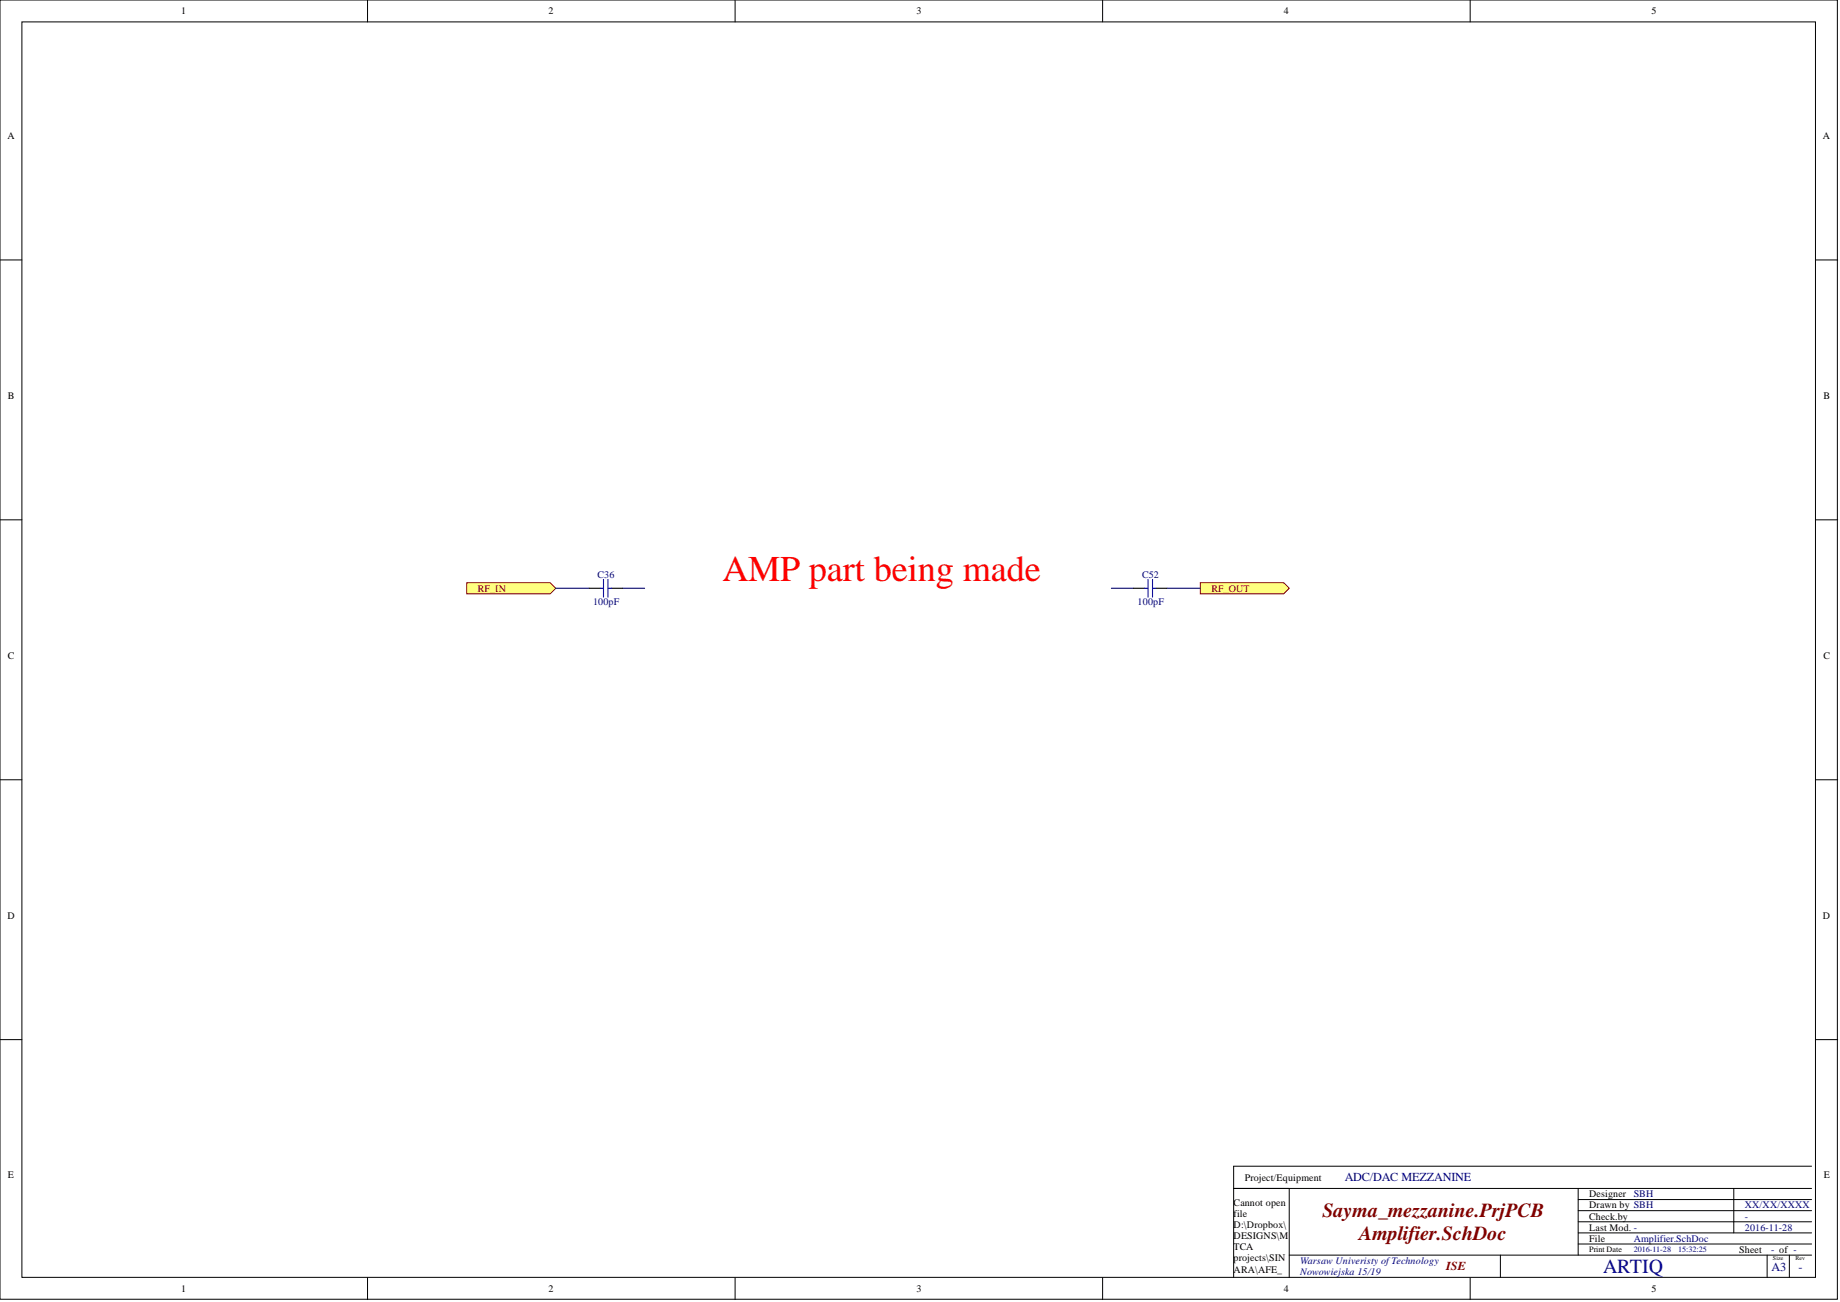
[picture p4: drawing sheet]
<svg xmlns="http://www.w3.org/2000/svg" width="420mm" height="297mm" viewBox="0 0 420 297" stroke-linecap="round" stroke-linejoin="round" font-family="sans-serif">
<defs><g id="words">
<text font-size="8.3" fill="#f00" x="164.8" y="132.4">AMP part being made</text>
<g font-size="4.6" fill="#800000">
<text x="301.7" y="277.7">Sayma_mezzanine.PrjPCB</text>
<text x="310.1" y="282.8">Amplifier.SchDoc</text>
</g>
<text font-size="4.6" fill="#000080" x="365.8" y="290.4">ARTIQ</text>
<g font-size="2.8" fill="#000080">
<text x="306.8" y="269.5">ADC/DAC MEZZANINE</text>
<text x="404.2" y="290.1">A3</text>
<text x="410.3" y="290.1">-</text>
</g>
<text font-size="2.8" fill="#800000" x="330" y="289.8">ISE</text>
<g font-size="2.3">
<text x="41.3" y="3.3">1</text>
<text x="125.2" y="3.3">2</text>
<text x="209.1" y="3.3">3</text>
<text x="292.9" y="3.3">4</text>
<text x="376.8" y="3.3">5</text>
<text x="1.7" y="31.7">A</text>
<text x="415.9" y="31.7">A</text>
<text x="1.8" y="91">B</text>
<text x="416" y="91">B</text>
<text x="1.8" y="150.3">C</text>
<text x="416" y="150.3">C</text>
<text x="1.7" y="209.6">D</text>
<text x="415.9" y="209.6">D</text>
<text x="1.8" y="268.9">E</text>
<text x="284" y="269.4">Project/Equipment</text>
<text x="416.1" y="268.9">E</text>
<text x="281.5" y="275.1">Cannot open</text>
<text x="362.6" y="273.2">Designer</text>
<text x="362.6" y="275.7">Drawn by SBH</text>
<text x="281.5" y="277.6">file</text>
<text x="281.5" y="280.2">D:\Dropbox\</text>
<text x="362.6" y="278.2">Check.by</text>
<text x="362.6" y="280.8">Last Mod. -</text>
<text x="281.5" y="282.7">DESIGNS\M</text>
<text x="281.5" y="285.2">TCA</text>
<text x="281.5" y="287.8">projects\SIN</text>
<text x="362.6" y="283.3">File</text>
<text x="396.8" y="285.8">Sheet</text>
<text x="281.5" y="290.3">ARA\AFE_</text>
<text x="281.5" y="292.9">Mezzanine\ar</text>
<text x="41.3" y="294.8">1</text>
<text x="125.2" y="294.8">2</text>
<text x="209.1" y="294.8">3</text>
<text x="292.9" y="294.8">4</text>
<text x="376.8" y="294.8">5</text>
</g>
<g font-size="2.3" fill="#000080">
<text x="136.3" y="131.9">C36</text>
<text x="260.6" y="131.9">C52</text>
<text x="135.3" y="138">100pF</text>
<text x="259.6" y="138">100pF</text>
<text x="372.7" y="273.2">SBH</text>
<text x="398.1" y="275.7">XX/XX/XXXX</text>
<text x="398.1" y="278.2">-</text>
<text x="398.1" y="280.8">2016-11-28</text>
<text x="372.7" y="283.3">Amplifier.SchDoc</text>
<text x="404.1" y="285.8">- of -</text>
<text x="296.7" y="288.4">Warsaw Univeristy ofTechnology</text>
<text x="296.7" y="290.9">Nowowiejska 15/19</text>
</g>
<g font-size="2.3" fill="#800000">
<text x="109" y="135">RF_IN</text>
<text x="276.4" y="135">RF_OUT</text>
</g>
<text font-size="1.9" x="362.6" y="285.7">Print Date</text>
<g font-size="1.9" fill="#000080">
<text x="372.7" y="285.7">2016-11-28</text>
<text x="382.9" y="285.7">15:32:25</text>
</g>
<g font-size="1.4">
<text x="404.5" y="287.5">Size</text>
<text x="409.7" y="287.5">Rev</text>
</g>
</g></defs>
<g fill="#fff" stroke="#000" stroke-width=".23">
<path d="M0 0h419.2v296.4h-419.2z"/>
<path d="M5 5h409.2v286.4h-409.2z"/>
</g>
<g fill="none" stroke="#000" stroke-width=".23">
<path d="M83.9 0v5M167.7 0v5M251.6 0v5M335.4 0v5M0 59.3h5M414.3 59.3h5M0 118.6h5M414.3 118.6h5M0 177.9h5M414.3 177.9h5M0 237.2h5M414.3 237.2h5"/>
<path d="M281.5 271.1h131.8M294.1 271.1v20.3M360.1 271.1v15.2M360.1 273.7h53.2M360.1 276.2h53.2M360.1 278.7h53.2M395.6 271.1v10.2M413.3 266.1h-131.8v25.3M83.9 291.5v5M167.7 291.5v5M251.6 291.5v5M294.1 286.3h119.2"/>
<path d="M335.4 291.5v5M342.3 286.3v5.1M360.1 281.3h53.2M360.1 283.8h53.2M403.2 286.3v5.1M408.2 286.3v5.1"/>
</g>
<g fill="#ffff80" stroke="#800000" stroke-width=".23">
<path d="M106.5 132.9h19l1.3 1.3-1.3 1.3h-19z" fill-rule="evenodd"/>
<path d="M273.9 132.9h19l1.2 1.3-1.2 1.3h-19z" fill-rule="evenodd"/>
</g>
<path d="M126.8 134.2h7.6M142 134.2h5.1M253.6 134.2h5M266.2 134.2h7.7" fill="none" stroke="#000080" stroke-width=".25"/>
<path d="M134.4 134.2h2.5M139.5 134.2h2.5M258.6 134.2h2.6M263.7 134.2h2.5" fill="none" stroke="#000" stroke-width=".25"/>
<path d="M136.9 134.2h.8M137.7 132.2v4M138.7 132.2v4M138.7 134.2h.8M261.2 134.2h.7M261.9 132.2v4M263 134.2h.7M263 132.2v4" fill="none" stroke="#00f" stroke-width=".25"/>
<use href="#words"/>
</svg>
